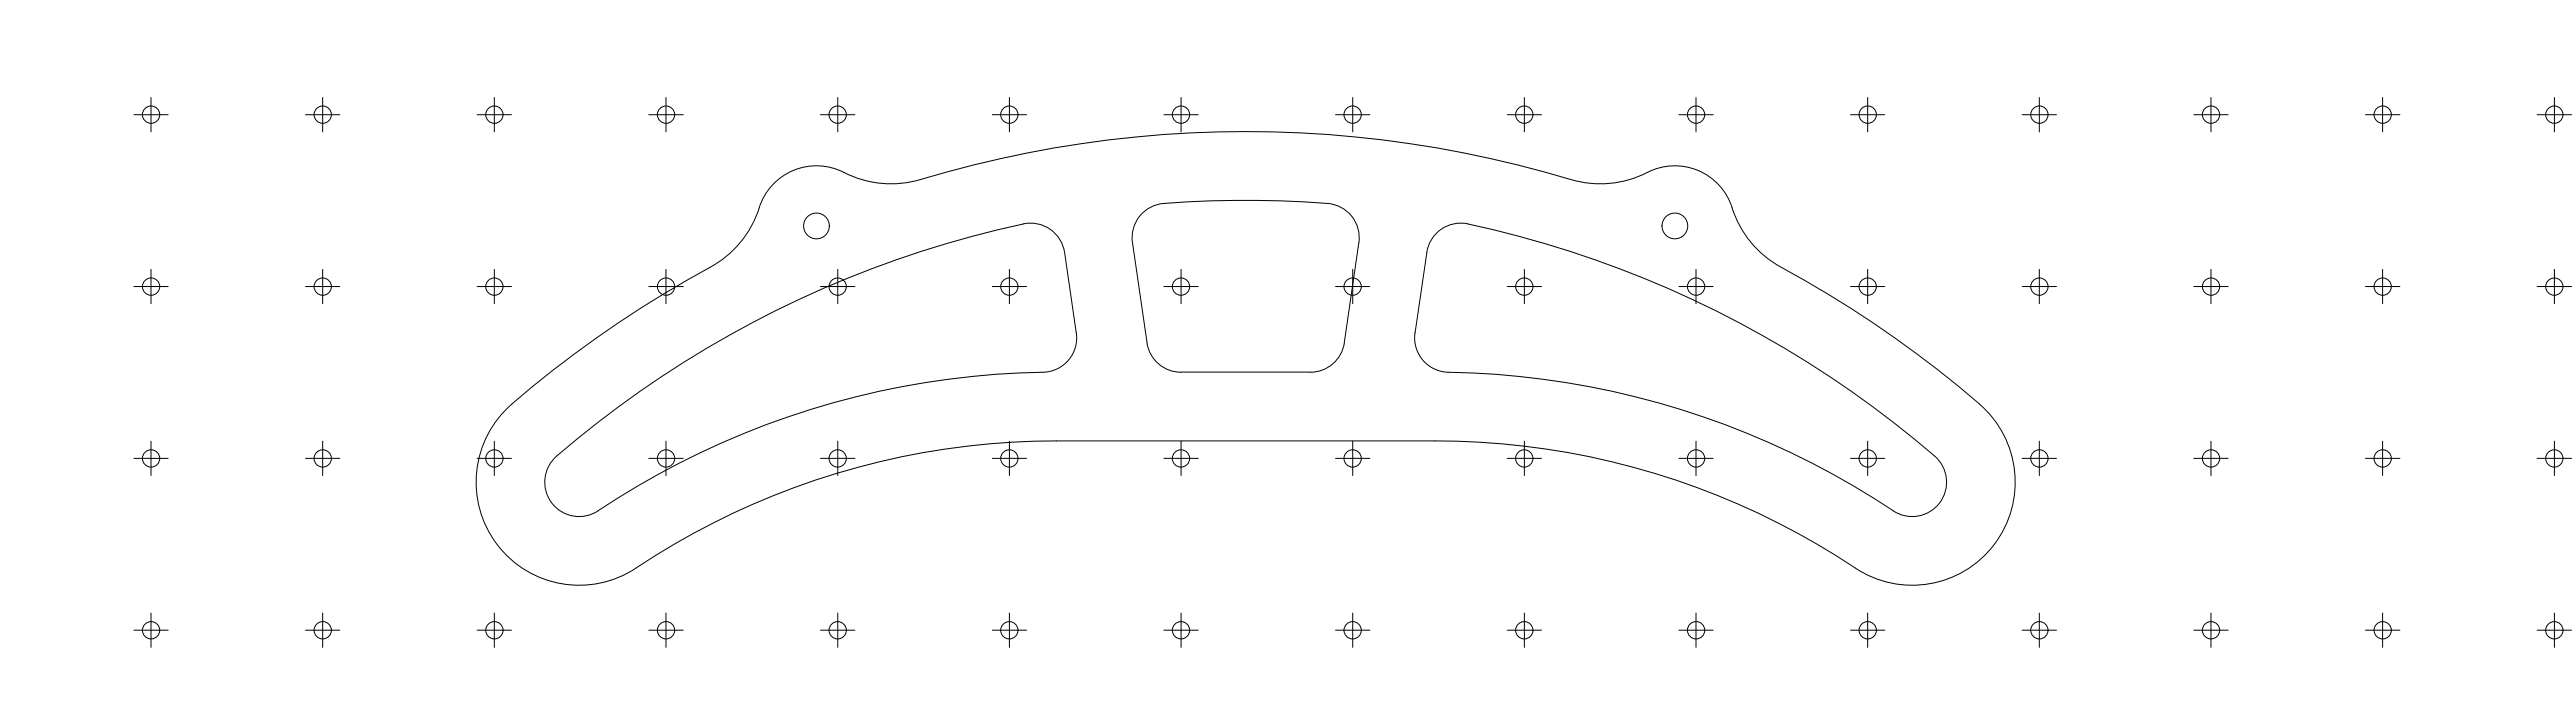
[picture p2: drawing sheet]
<svg xmlns="http://www.w3.org/2000/svg" width="1500mm" height="420mm" viewBox="0 0 1500 420" stroke-linecap="round" stroke-linejoin="round" font-family="sans-serif">
<!-- layer: Visible (ISO) -->
<g fill="none" stroke="#000" stroke-width=".58">
<path d="M596 130a20 20 0 0 1 24 17l7 47a20 20 0 0 1-19 23M596 130a611 611 0 0 0-274 138 20 20 0 0 0 1 26 20 20 0 0 0 25 3 481 481 0 0 1 259-80M855 130a611 611 0 0 1 274 138 20 20 0 0 1 0 26 20 20 0 0 1-26 3 486 486 0 0 0-263-81 20 20 0 0 1-16-22M855 130a20 20 0 0 0-24 17l-7 47M660 141a20 20 0 0 1 18-23 541 541 0 0 1 99 1 20 20 0 0 1 15 22l-9 58M660 141l8 58a20 20 0 0 0 20 18h75M783 199a20 20 0 0 1-20 18M298 235a701 701 0 0 1 121-83 62 62 0 0 0 25-34 36 36 0 0 1 52-16 60 60 0 0 0 40 2 661 661 0 0 1 385 2 63 63 0 0 0 42-7 36 36 0 0 1 47 26 60 60 0 0 0 28 31 658 658 0 0 1 115 79M298 235a60 60 0 0 0-8 82 60 60 0 0 0 81 14M1153 235a60 60 0 0 1 9 82 60 60 0 0 1-81 14M371 330a442 442 0 0 1 244-73h221a442 442 0 0 1 245 73"/>
<circle cx="476" cy="131" r="7"/>
<circle cx="976" cy="131" r="7"/>
</g>
<!-- layer: Sketch Geometry (ISO) -->
<g fill="none" stroke="#000" stroke-width=".58">
<path d="M88 57v20M188 57v20M288 57v20M388 57v20M488 57v20M588 57v20M688 57v20M788 57v20M888 57v20M988 57v20M1088 57v20M1188 57v20"/>
<path d="M1288 57v20M1388 57v20M1488 57v20M78 67h20M178 67h20M278 67h20M378 67h20M478 67h20M578 67h20M678 67h20M778 67h20M878 67h20"/>
<path d="M978 67h20M1078 67h20M1178 67h20M1278 67h20M1378 67h20M1478 67h20M88 157v20M188 157v20M288 157v20M388 157v20M488 157v20M588 157v20"/>
<path d="M688 157v20M788 157v20M888 157v20M988 157v20M1088 157v20M1188 157v20M1288 157v20M1388 157v20M1488 157v20M78 167h20M178 167h20M278 167h20"/>
<path d="M378 167h20M478 167h20M578 167h20M678 167h20M778 167h20M878 167h20M978 167h20M1078 167h20M1178 167h20M1278 167h20M1378 167h20M1478 167h20"/>
<path d="M88 257v20M188 257v20M288 257v20M388 257v20M488 257v20M588 257v20M688 257v20M788 257v20M888 257v20M988 257v20M1088 257v20M1188 257v20"/>
<path d="M1288 257v20M1388 257v20M1488 257v20M78 267h20M178 267h20M278 267h20M378 267h20M478 267h20M578 267h20M678 267h20M778 267h20M878 267h20"/>
<path d="M978 267h20M1078 267h20M1178 267h20M1278 267h20M1378 267h20M1478 267h20M88 357v20M188 357v20M288 357v20M388 357v20M488 357v20M588 357v20"/>
<path d="M688 357v20M788 357v20M888 357v20M988 357v20M1088 357v20M1188 357v20M1288 357v20M1388 357v20M1488 357v20M78 367h20M178 367h20M278 367h20"/>
<path d="M378 367h20M478 367h20M578 367h20M678 367h20M778 367h20M878 367h20M978 367h20M1078 367h20M1178 367h20M1278 367h20M1378 367h20M1478 367h20"/>
<circle cx="88" cy="67" r="5"/>
<circle cx="188" cy="67" r="5"/>
<circle cx="288" cy="67" r="5"/>
<circle cx="388" cy="67" r="5"/>
<circle cx="488" cy="67" r="5"/>
<circle cx="588" cy="67" r="5"/>
<circle cx="688" cy="67" r="5"/>
<circle cx="788" cy="67" r="5"/>
<circle cx="888" cy="67" r="5"/>
<circle cx="988" cy="67" r="5"/>
<circle cx="1088" cy="67" r="5"/>
<circle cx="1188" cy="67" r="5"/>
<circle cx="1288" cy="67" r="5"/>
<circle cx="1388" cy="67" r="5"/>
<circle cx="1488" cy="67" r="5"/>
<circle cx="88" cy="167" r="5"/>
<circle cx="188" cy="167" r="5"/>
<circle cx="288" cy="167" r="5"/>
<circle cx="388" cy="167" r="5"/>
<circle cx="488" cy="167" r="5"/>
<circle cx="588" cy="167" r="5"/>
<circle cx="688" cy="167" r="5"/>
<circle cx="788" cy="167" r="5"/>
<circle cx="888" cy="167" r="5"/>
<circle cx="988" cy="167" r="5"/>
<circle cx="1088" cy="167" r="5"/>
<circle cx="1188" cy="167" r="5"/>
<circle cx="1288" cy="167" r="5"/>
<circle cx="1388" cy="167" r="5"/>
<circle cx="1488" cy="167" r="5"/>
<circle cx="88" cy="267" r="5"/>
<circle cx="188" cy="267" r="5"/>
<circle cx="288" cy="267" r="5"/>
<circle cx="388" cy="267" r="5"/>
<circle cx="488" cy="267" r="5"/>
<circle cx="588" cy="267" r="5"/>
<circle cx="688" cy="267" r="5"/>
<circle cx="788" cy="267" r="5"/>
<circle cx="888" cy="267" r="5"/>
<circle cx="988" cy="267" r="5"/>
<circle cx="1088" cy="267" r="5"/>
<circle cx="1188" cy="267" r="5"/>
<circle cx="1288" cy="267" r="5"/>
<circle cx="1388" cy="267" r="5"/>
<circle cx="1488" cy="267" r="5"/>
<circle cx="88" cy="367" r="5"/>
<circle cx="188" cy="367" r="5"/>
<circle cx="288" cy="367" r="5"/>
<circle cx="388" cy="367" r="5"/>
<circle cx="488" cy="367" r="5"/>
<circle cx="588" cy="367" r="5"/>
<circle cx="688" cy="367" r="5"/>
<circle cx="788" cy="367" r="5"/>
<circle cx="888" cy="367" r="5"/>
<circle cx="988" cy="367" r="5"/>
<circle cx="1088" cy="367" r="5"/>
<circle cx="1188" cy="367" r="5"/>
<circle cx="1288" cy="367" r="5"/>
<circle cx="1388" cy="367" r="5"/>
<circle cx="1488" cy="367" r="5"/>
</g>
</svg>
